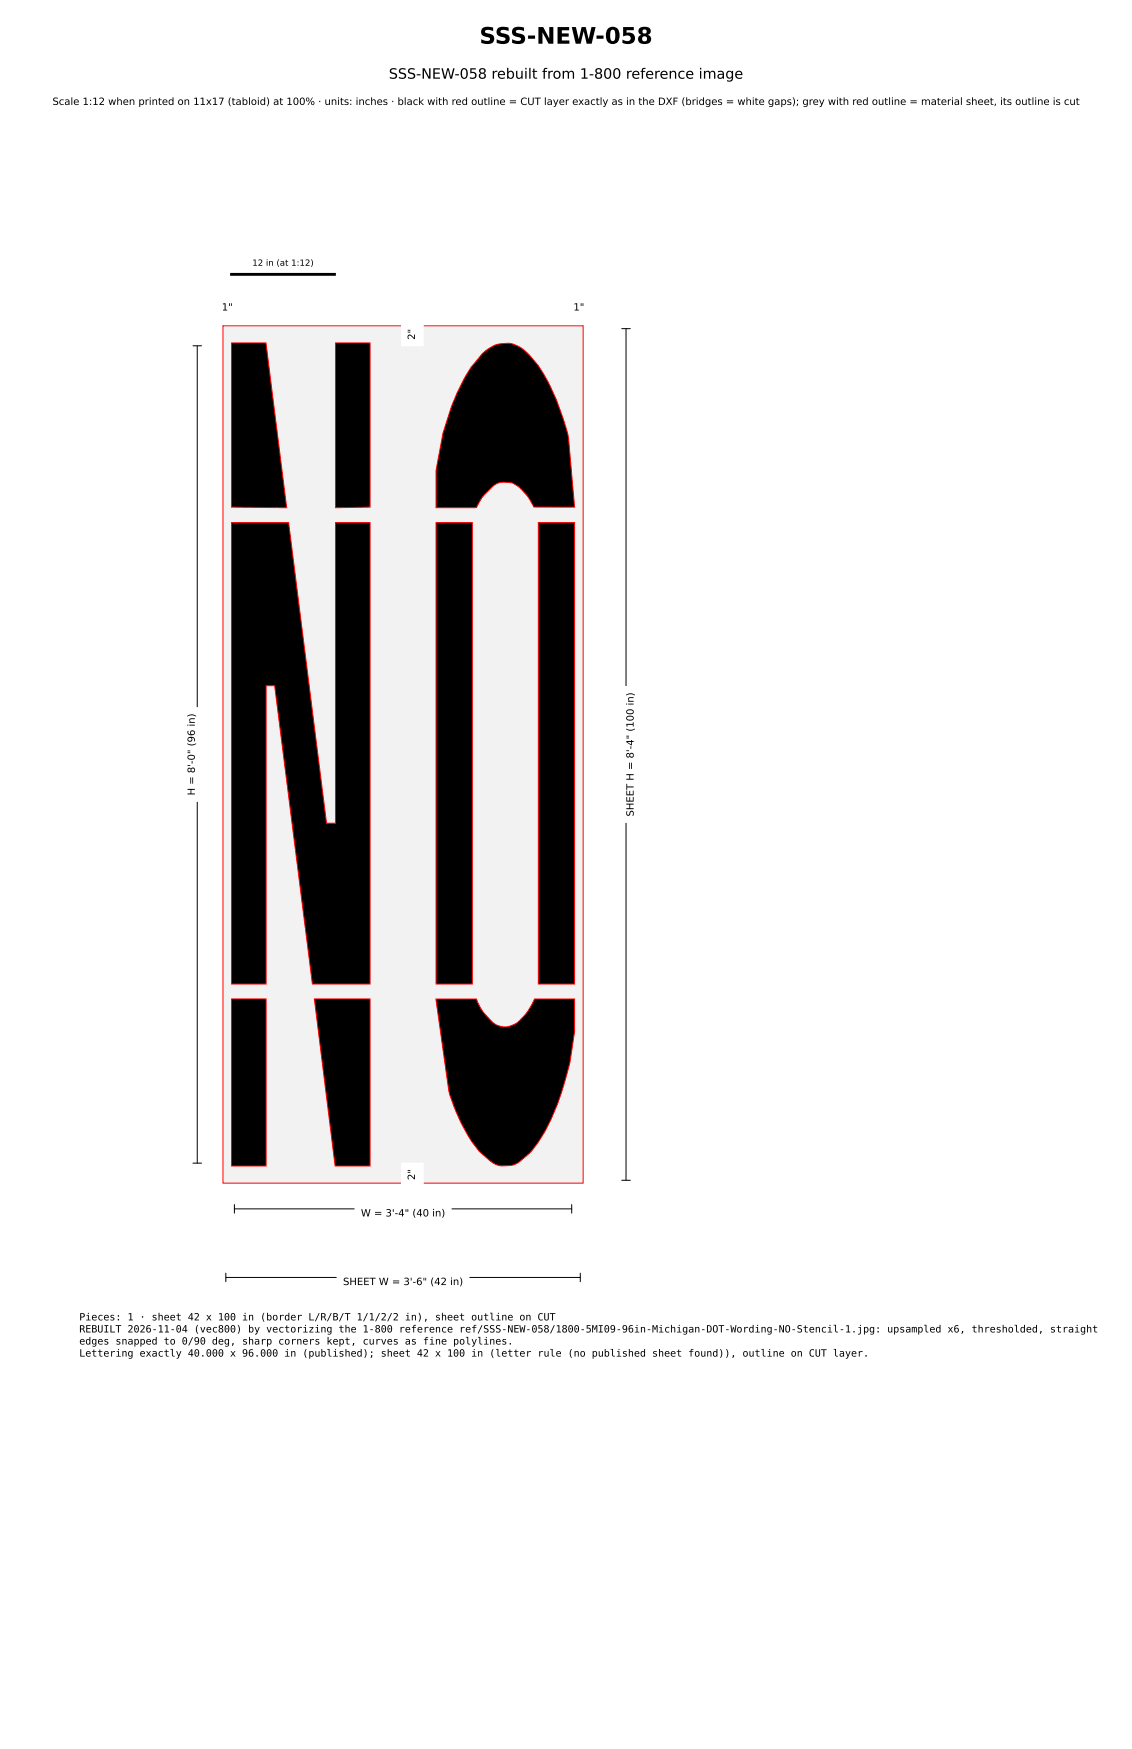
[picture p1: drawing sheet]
<svg xmlns="http://www.w3.org/2000/svg" width="279mm" height="432mm" viewBox="0 0 279 432" stroke-linecap="round" stroke-linejoin="round" font-family="sans-serif">
<defs><g id="words">
<text font-size="5.6" x="118.3" y="10.8">SSS-NEW-058</text>
<text font-size="3.5" x="96" y="19.4">SSS-NEW-058 rebuilt from 1-800 reference image</text>
<g font-size="2.5">
<text x="12.9" y="25.9">Scale 1:12 when printed on 11x17 (tabloid) at 100% · units: inches · black with red outline = CUT layer exactly as in the DXF (bridges = white gaps); grey with red outline = material sheet, its outline is cut</text>
<text x="54.7" y="76.7">1&quot;</text>
<text x="141.5" y="76.7">1&quot;</text>
<text x="102.4" y="83.9" transform="rotate(-90 102.4 83.9)">2&quot;</text>
<text x="48.1" y="196.4" transform="rotate(-90 48.1 196.4)">H = 8'-0&quot; (96 in)</text>
<text x="156.4" y="201.6" transform="rotate(-90 156.4 201.6)">SHEET H = 8'-4&quot; (100 in)</text>
<text x="102.4" y="291.3" transform="rotate(-90 102.4 291.3)">2&quot;</text>
<text x="89.1" y="300.3">W = 3'-4&quot; (40 in)</text>
<text x="84.7" y="317.3">SHEET W = 3'-6&quot; (42 in)</text>
<text x="19.6" y="326">Pieces: 1 · sheet 42 x 100 in (border L/R/B/T 1/1/2/2 in), sheet outline on CUT</text>
<text x="19.6" y="329">REBUILT 2026-11-04 (vec800) by vectorizing the 1-800 reference ref/SSS-NEW-058/1800-5MI09-96in-Michigan-DOT-Wording-NO-Stencil-1.jpg: upsampled x6, thresholded, straight</text>
<text x="19.6" y="331.9">edges snapped to 0/90 deg, sharp corners kept, curves as fine polylines.</text>
<text x="19.6" y="334.9">Lettering exactly 40.000 x 96.000 in (published); sheet 42 x 100 in (letter rule (no published sheet found)), outline on CUT layer.</text>
</g>
<text font-size="2.1" x="62.3" y="65.6">12 in (at 1:12)</text>
</g></defs>
<path d="M55 80.4h88.9v211.7h-88.9z" fill="#f2f2f2" stroke="#f00" stroke-width=".25"/>
<path d="M57.1 84.7h8.5l5.2 40.6-13.7-.1zM82.8 84.7h8.5v40.5l-8.5 .1zM119 87.3a7.6 7.6 0 0 1 9.7-1.3 24.5 24.5 0 0 1 7.1 9.3 60.5 60.5 0 0 1 4.5 12.8l1.5 17.1h-10a12.1 12.1 0 0 0-5.3-5.9l-.2-.1a4.9 4.9 0 0 0-4.7 .9 13.2 13.2 0 0 0-4 5.2h-10v-8.9a59.5 59.5 0 0 1 8.6-25.6zM57.1 129h14.1l9.4 74.2h2.2v-74.2h8.5v113.9h-14.2l-9.3-73.6h-2.1v73.6h-8.6zM107.6 129h9v113.9h-9zM132.9 129h8.9v113.9h-8.9zM57.1 246.6h8.6v41.3h-8.6zM77.6 246.6h13.7v41.3h-8.6zM107.6 246.6h10a12.6 12.6 0 0 0 4.6 6.3 4.9 4.9 0 0 0 6.1-1 14.6 14.6 0 0 0 3.6-5.3h9.9a58.3 58.3 0 0 1-3.2 23.2 40.5 40.5 0 0 1-8 15 9.2 9.2 0 0 1-3.8 2.8l-.9 .2a5.4 5.4 0 0 1-4.9-1.2 27 27 0 0 1-8.4-12.2l-1.8-5.1z" fill="#000" stroke="#f00" stroke-width=".25"/>
<path d="M57.1 67.7h25.4" fill="none" stroke="#000" stroke-width=".71"/>
<g fill="none" stroke="#000" stroke-width=".25">
<path d="M55.7 77.3h.7M55.7 76.2v2.1M56.4 76.2v2.1M142.5 77.3h.7M142.5 76.2v2.1M143.2 76.2v2.1M47.6 85.4h2.1M48.7 85.4v201.8M99.5 81.1h2.1M99.5 84h2.1M100.5 81.1v2.9M153.5 81.1h2.1"/>
<path d="M154.5 81.1v210.3M47.6 287.2h2.1M57.9 298.4h83.2M57.9 297.4v2.1M99.5 288.6h2.1M99.5 291.4h2.1M100.5 288.6v2.8M141.1 297.4v2.1M153.5 291.4h2.1M55.7 315.4h87.5M55.7 314.3v2.1M143.2 314.3v2.1"/>
</g>
<g fill="#fff" stroke="#fff" stroke-width=".35">
<path d="M83.3 314h32.4v5.3h-32.4z"/>
<path d="M153.1 169.5h5.3v33.5h-5.3z"/>
<path d="M53.3 73.4h5.6v5.3h-5.6z"/>
<path d="M140.1 73.4h5.5v5.3h-5.5z"/>
<path d="M99.1 287.2h5.3v5.5h-5.3z"/>
<path d="M99.1 79.8h5.3v5.5h-5.3z"/>
<path d="M87.7 297h23.6v5.3h-23.6z"/>
<path d="M44.8 174.7h5.3v23.1h-5.3z"/>
</g>
<use href="#words"/>
</svg>
